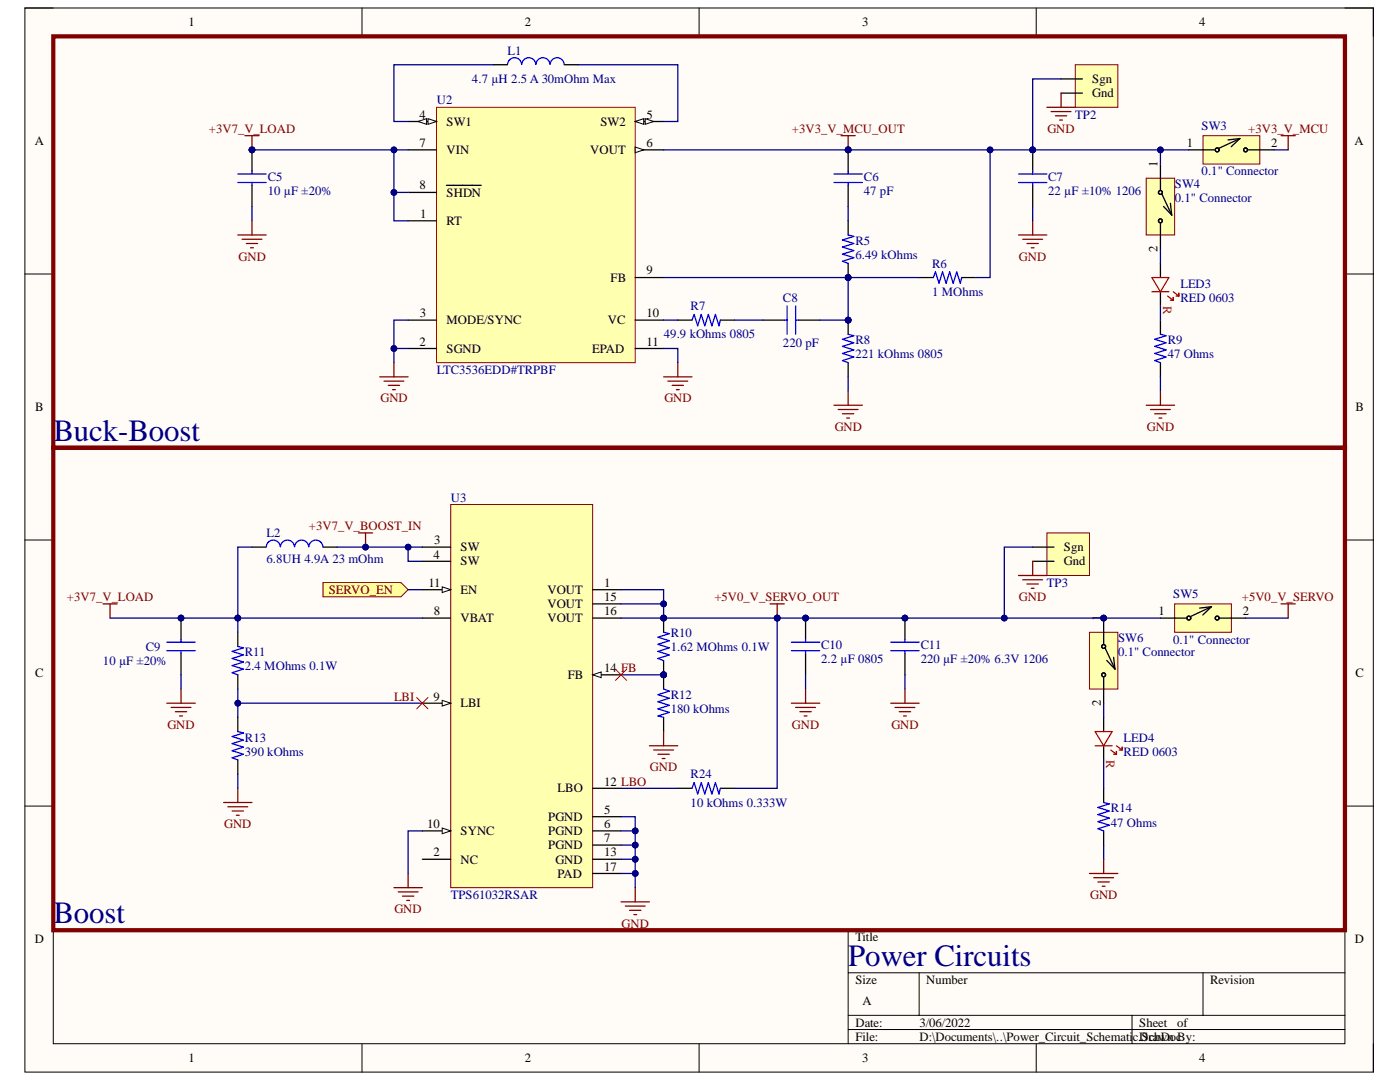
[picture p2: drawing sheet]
<svg xmlns="http://www.w3.org/2000/svg" width="279mm" height="216mm" viewBox="0 0 279 216" stroke-linecap="round" stroke-linejoin="round" font-family="sans-serif">
<defs><g id="words">
<g font-size="6.2" fill="#000080">
<text x="10.7" y="88">Buck-Boost</text>
<text x="10.7" y="184.2">Boost</text>
<text x="169.3" y="192.8">Power Circuits</text>
</g>
<g font-size="2.5">
<text x="37.6" y="5.2">1</text>
<text x="104.8" y="5.2">2</text>
<text x="172.1" y="5.2">3</text>
<text x="239.3" y="5.2">4</text>
<text x="218" y="16.6">Sgn</text>
<text x="83.7" y="23.7">4</text>
<text x="129" y="23.7">5</text>
<text x="218" y="19.4">Gnd</text>
<text x="6.9" y="29">A</text>
<text x="83.7" y="29.3">7</text>
<text x="89.1" y="25.1">SW1</text>
<text x="119.8" y="25.1">SW2</text>
<text x="129" y="29.3">6</text>
<text x="236.8" y="29.3">1</text>
<text x="253.7" y="29.3">2</text>
<text x="270.3" y="29">A</text>
<text x="89.1" y="30.8">VIN</text>
<text x="117.8" y="30.8">VOUT</text>
<text x="231" y="33.3" transform="rotate(-90 231 33.3)">1</text>
<text x="83.7" y="37.8">8</text>
<text x="89.1" y="39.2">SHDN</text>
<text x="83.9" y="43.4">1</text>
<text x="89.1" y="44.9">RT</text>
<text x="231" y="50.3" transform="rotate(-90 231 50.3)">2</text>
<text x="121.8" y="56.2">FB</text>
<text x="129" y="54.8">9</text>
<text x="83.8" y="63.3">3</text>
<text x="89.1" y="64.7">MODE/SYNC</text>
<text x="121.3" y="64.7">VC</text>
<text x="129" y="63.3">10</text>
<text x="83.7" y="69">2</text>
<text x="89.1" y="70.4">SGND</text>
<text x="118.2" y="70.4">EPAD</text>
<text x="129" y="69">11</text>
<text x="7" y="82.1">B</text>
<text x="270.5" y="82.1">B</text>
<text x="86.5" y="111.5">4</text>
<text x="86.7" y="108.6">3</text>
<text x="91.9" y="110">SW</text>
<text x="91.9" y="112.8">SW</text>
<text x="212.3" y="110">Sgn</text>
<text x="212.3" y="112.8">Gnd</text>
<text x="85.5" y="117.1">11</text>
<text x="91.9" y="118.5">EN</text>
<text x="109.2" y="118.5">VOUT</text>
<text x="120.6" y="117.1">1</text>
<text x="120.6" y="119.9">15</text>
<text x="86.6" y="122.8">8</text>
<text x="91.9" y="124.1">VBAT</text>
<text x="109.2" y="121.4">VOUT</text>
<text x="109.2" y="124.1">VOUT</text>
<text x="120.6" y="122.8">16</text>
<text x="219.7" y="123.9" transform="rotate(-90 219.7 123.9)">1</text>
<text x="231.2" y="122.8">1</text>
<text x="248" y="122.8">2</text>
<text x="7" y="135.1">C</text>
<text x="113.3" y="135.5">FB</text>
<text x="120.6" y="134.1">14 FB</text>
<text x="270.5" y="135.1">C</text>
<text x="86.5" y="139.8">9</text>
<text x="91.9" y="141.1">LBI</text>
<text x="219.7" y="140.9" transform="rotate(-90 219.7 140.9)">2</text>
<text x="111.3" y="158.1">LBO</text>
<text x="120.6" y="156.8">12 LBO</text>
<text x="85.2" y="165.2">10</text>
<text x="91.9" y="166.7">SYNC</text>
<text x="109.4" y="163.8">PGND</text>
<text x="109.4" y="166.7">PGND</text>
<text x="120.6" y="162.4">5</text>
<text x="120.6" y="165.2">6</text>
<text x="86.5" y="170.9">2</text>
<text x="91.9" y="172.3">NC</text>
<text x="109.4" y="169.4">PGND</text>
<text x="110.9" y="172.3">GND</text>
<text x="120.6" y="168.1">7</text>
<text x="120.6" y="170.9">13</text>
<text x="120.6" y="173.8">17</text>
<text x="111.3" y="175.1">PAD</text>
<text x="6.9" y="188.2">D</text>
<text x="170.7" y="187.9">Title</text>
<text x="270.4" y="188.2">D</text>
<text x="170.7" y="196.4">Size</text>
<text x="184.8" y="196.4">Number</text>
<text x="241.5" y="196.4">Revision</text>
<text x="172.2" y="200.6">A</text>
<text x="170.7" y="204.9">Date:</text>
<text x="170.7" y="207.7">File:</text>
<text x="183.5" y="204.9">3/06/2022</text>
<text x="183.5" y="207.7">D:\Documents\..\Power_Circuit_Schemati</text>
<text x="226.1" y="207.7">c.DchDoc</text>
<text x="227.4" y="204.9">Sheet</text>
<text x="227.8" y="207.7">Srawn By:</text>
<text x="235" y="204.9">of</text>
<text x="37.6" y="211.9">1</text>
<text x="104.8" y="211.9">2</text>
<text x="172.1" y="211.9">3</text>
<text x="239.3" y="211.9">4</text>
</g>
<g font-size="2.5" fill="#000080">
<text x="101.3" y="10.9">L1</text>
<text x="94.2" y="16.6">4.7 µH 2.5 A 30mOhm Max</text>
<text x="87.2" y="20.8">U2</text>
<text x="214.6" y="23.7">TP2</text>
<text x="239.8" y="26">SW3</text>
<text x="239.8" y="35">0.1&quot; Connector</text>
<text x="53.4" y="36.1">C5</text>
<text x="53.4" y="39">10 µF ±20%</text>
<text x="172.4" y="36.1">C6</text>
<text x="172.4" y="39">47 pF</text>
<text x="209.2" y="36.1">C7</text>
<text x="209.2" y="39">22 µF ±10% 1206</text>
<text x="234.5" y="37.5">SW4</text>
<text x="234.5" y="40.4">0.1&quot; Connector</text>
<text x="170.7" y="48.9">R5</text>
<text x="170.7" y="51.7">6.49 kOhms</text>
<text x="186" y="53.4">R6</text>
<text x="186" y="59.1">1 MOhms</text>
<text x="235.6" y="57.4">LED3</text>
<text x="137.8" y="61.9">R7</text>
<text x="156.3" y="60.2">C8</text>
<text x="235.6" y="60.2">RED 0603</text>
<text x="132.5" y="67.5">49.9 kOhms 0805</text>
<text x="156.3" y="69.2">220 pF</text>
<text x="170.7" y="68.7">R8</text>
<text x="170.7" y="71.5">221 kOhms 0805</text>
<text x="233" y="68.7">R9</text>
<text x="233" y="71.5">47 Ohms</text>
<text x="87.2" y="74.6">LTC3536EDD#TRPBF</text>
<text x="90" y="100.1">U3</text>
<text x="53.2" y="107.2">L2</text>
<text x="53.2" y="112.3">6.8UH 4.9A 23 mOhm</text>
<text x="208.9" y="117.1">TP3</text>
<text x="234.1" y="119.4">SW5</text>
<text x="29.1" y="129.8">C9</text>
<text x="48.9" y="131">R11</text>
<text x="133.9" y="127">R10</text>
<text x="133.9" y="129.8">1.62 MOhms 0.1W</text>
<text x="163.9" y="129.6">C10</text>
<text x="183.7" y="129.6">C11</text>
<text x="223.1" y="128.1">SW6</text>
<text x="223.1" y="131">0.1&quot; Connector</text>
<text x="234.1" y="128.5">0.1&quot; Connector</text>
<text x="20.5" y="132.7">10 µF ±20%</text>
<text x="48.9" y="133.8">2.4 MOhms 0.1W</text>
<text x="163.9" y="132.3">2.2 µF 0805</text>
<text x="183.7" y="132.3">220 µF ±20% 6.3V 1206</text>
<text x="133.9" y="139.4">R12</text>
<text x="133.9" y="142.3">180 kOhms</text>
<text x="48.9" y="148">R13</text>
<text x="224.2" y="148">LED4</text>
<text x="48.9" y="150.8">390 kOhms</text>
<text x="137.8" y="155.3">R24</text>
<text x="224.2" y="150.8">RED 0603</text>
<text x="137.8" y="161">10 kOhms 0.333W</text>
<text x="221.7" y="162.1">R14</text>
<text x="221.7" y="165">47 Ohms</text>
<text x="90" y="179.4">TPS61032RSAR</text>
</g>
<g font-size="2.5" fill="#800000">
<text x="41.7" y="26.5">+3V7_V_LOAD</text>
<text x="158" y="26.5">+3V3_V_MCU_OUT</text>
<text x="209" y="26.5">GND</text>
<text x="249.1" y="26.5">+3V3_V_MCU</text>
<text x="47.6" y="52">GND</text>
<text x="203.4" y="52">GND</text>
<text x="75.9" y="80.3">GND</text>
<text x="132.6" y="80.3">GND</text>
<text x="166.6" y="86">GND</text>
<text x="228.9" y="86">GND</text>
<text x="61.6" y="105.8">+3V7_V_BOOST_IN</text>
<text x="13.4" y="119.9">+3V7_V_LOAD</text>
<text x="65.6" y="118.5">SERVO_EN</text>
<text x="142.6" y="119.9">+5V0_V_SERVO_OUT</text>
<text x="203.4" y="119.9">GND</text>
<text x="247.8" y="119.9">+5V0_V_SERVO</text>
<text x="78.6" y="139.8">LBI</text>
<text x="33.4" y="145.4">GND</text>
<text x="158" y="145.4">GND</text>
<text x="177.9" y="145.4">GND</text>
<text x="129.7" y="153.9">GND</text>
<text x="44.7" y="165.2">GND</text>
<text x="217.6" y="179.4">GND</text>
<text x="78.7" y="182.2">GND</text>
<text x="124" y="185.1">GND</text>
</g>
<g font-size="2.5" fill="#f00">
<text x="232.1" y="61" transform="rotate(90 232.1 61)">R</text>
<text x="220.8" y="151.6" transform="rotate(90 220.8 151.6)">R</text>
</g>
</g></defs>
<path d="M5 1.6h269.1v212.3h-269.1z" fill-rule="evenodd" fill="#fffcf8"/>
<path d="M5 1.6h269.1v212.3h-269.1z" fill="none" stroke="#000" stroke-width=".2"/>
<path d="M10.6 7.3h257.8v201h-257.8z" fill-rule="evenodd" fill="#fffcf8"/>
<g fill="none" stroke="#000" stroke-width=".2">
<path d="M5 1.6h5.6M10.6 7.3h257.8v201h-257.8zM72.2 1.6v5.7M139.5 1.6v5.7M206.8 1.6v5.7M268.4 1.6h5.7v5.7M5 54.7h5.6M268.4 54.7h5.7M5 107.8h5.6M268.4 107.8h5.7M5 160.8h5.6M268.4 160.8h5.7"/>
<path d="M169.3 194.1h99.1M183.4 194.1v8.5M240.1 194.1v8.5M268.4 185.6h-99.1v22.7M72.2 208.3v5.6M139.5 208.3v5.6M169.3 202.6h99.1M169.3 205.4h99.1M206.8 208.3v5.6M225.9 202.6v5.7M274.1 208.3v5.6"/>
</g>
<path d="M87.1 21.4h39.7v51h-39.7z" fill-rule="evenodd" fill="#ffffb0"/>
<path d="M87.1 21.4h39.7v51h-39.7z" fill="none" stroke="#980000" stroke-width=".2"/>
<path d="M126.8 24.2h5.6" fill="none" stroke="#000" stroke-width=".25"/>
<path d="M126.8 24.2l1.7-.5v1.1z" fill="#f8fcff"/>
<path d="M126.8 24.2l1.7-.5v1.1z" fill="none" stroke="#000" stroke-width=".2"/>
<path d="M128.8 23.7l1.7 .5-1.7 .6z" fill="#f8fcff"/>
<path d="M128.8 23.7l1.7 .5-1.7 .6z" fill="none" stroke="#000" stroke-width=".2"/>
<path d="M126.8 29.9h5.6" fill="none" stroke="#000" stroke-width=".25"/>
<path d="M126.8 29.3l1.7 .6-1.7 .6z" fill="#f8fcff"/>
<path d="M126.8 29.3l1.7 .6-1.7 .6z" fill="none" stroke="#000" stroke-width=".2"/>
<path d="M81.4 38.4h5.7M81.4 29.9h5.7M81.4 24.2h5.7M89.1 37h6.9M81.4 44.1h5.7M126.8 55.4h5.6M81.4 63.9h5.7M81.4 69.5h5.7M126.8 63.9h5.6M126.8 69.5h5.6" fill="none" stroke="#000" stroke-width=".25"/>
<path d="M85.4 23.7l1.7 .5-1.7 .6z" fill="#f8fcff"/>
<path d="M85.4 23.7l1.7 .5-1.7 .6z" fill="none" stroke="#000" stroke-width=".2"/>
<path d="M83.4 24.2l1.7-.5v1.1z" fill="#f8fcff"/>
<path d="M83.4 24.2l1.7-.5v1.1z" fill="none" stroke="#000" stroke-width=".2"/>
<path d="M101.3 12.8a1.4 1.4 0 0 1 1.4-1.3 1.4 1.4 0 0 1 1.4 1.3M104.1 12.8a1.4 1.4 0 0 1 1.4-1.3 1.4 1.4 0 0 1 1.4 1.3M107 12.8a1.4 1.4 0 0 1 1.4-1.3 1.4 1.4 0 0 1 1.4 1.3M109.8 12.8a1.4 1.4 0 0 1 1.4-1.3 1.4 1.4 0 0 1 1.4 1.3" fill="none" stroke="#00f" stroke-width=".25"/>
<path d="M98.4 12.9h2.9M112.6 12.9h2.8" fill="none" stroke="#000" stroke-width=".25"/>
<circle cx="50.3" cy="29.9" r=".57" fill="#000080"/>
<circle cx="50.3" cy="29.9" r=".57" fill="none" stroke="#000080" stroke-width=".2"/>
<path d="M50.3 29.9v4.3" fill="none" stroke="#000" stroke-width=".25"/>
<circle cx="50.3" cy="29.9" r=".57" fill="#000080"/>
<circle cx="50.3" cy="29.9" r=".57" fill="none" stroke="#000080" stroke-width=".2"/>
<path d="M50.3 37v4.2" fill="none" stroke="#000" stroke-width=".25"/>
<path d="M47.5 36.4h5.6M47.5 34.7h5.6M50.3 34.2v.5M50.3 36.4v.6" fill="none" stroke="#00f" stroke-width=".25"/>
<circle cx="169.3" cy="29.9" r=".57" fill="#000080"/>
<circle cx="169.3" cy="29.9" r=".57" fill="none" stroke="#000080" stroke-width=".2"/>
<path d="M169.3 29.9v4.3" fill="none" stroke="#000" stroke-width=".25"/>
<circle cx="169.3" cy="29.9" r=".57" fill="#000080"/>
<circle cx="169.3" cy="29.9" r=".57" fill="none" stroke="#000080" stroke-width=".2"/>
<path d="M169.3 37v4.2" fill="none" stroke="#000" stroke-width=".25"/>
<path d="M166.4 36.4h5.7M166.4 34.7h5.7M169.3 34.2v.5M169.3 36.4v.6" fill="none" stroke="#00f" stroke-width=".25"/>
<circle cx="169.3" cy="55.4" r=".57" fill="#000080"/>
<circle cx="169.3" cy="55.4" r=".57" fill="none" stroke="#000080" stroke-width=".2"/>
<path d="M169.3 44.1v2.8M169.3 52.6v2.8" fill="none" stroke="#000" stroke-width=".25"/>
<circle cx="169.3" cy="55.4" r=".57" fill="#000080"/>
<circle cx="169.3" cy="55.4" r=".57" fill="none" stroke="#000080" stroke-width=".2"/>
<path d="M169.3 46.9l1.1 .3-2.3 .7 2.3 .7-2.3 .7 2.3 .7-2.3 .7 2.3 .7-2.3 .7 1.2 .5" fill="none" stroke="#00f" stroke-width=".25"/>
<circle cx="169.3" cy="63.9" r=".57" fill="#000080"/>
<circle cx="169.3" cy="63.9" r=".57" fill="none" stroke="#000080" stroke-width=".2"/>
<path d="M169.3 63.9v2.8" fill="none" stroke="#000" stroke-width=".25"/>
<circle cx="169.3" cy="63.9" r=".57" fill="#000080"/>
<circle cx="169.3" cy="63.9" r=".57" fill="none" stroke="#000080" stroke-width=".2"/>
<path d="M135.3 63.9h2.8M143.8 63.9h2.8M152.3 63.9h4.2M159.4 63.9h4.2M169.3 72.4v2.8" fill="none" stroke="#000" stroke-width=".25"/>
<path d="M138.1 63.9l.4-1.2 .7 2.3 .7-2.3 .8 2.3 .7-2.3 .7 2.3 .7-2.3 .7 2.3 .3-1.1M156.5 63.9h.6M157.1 61v5.7M158.8 63.9h.6M158.8 61v5.7M169.3 66.7l1.1 .3-2.3 .7 2.3 .7-2.3 .7 2.3 .7-2.3 .7 2.3 .7-2.3 .7 1.2 .5" fill="none" stroke="#00f" stroke-width=".25"/>
<circle cx="206.1" cy="29.9" r=".57" fill="#000080"/>
<circle cx="206.1" cy="29.9" r=".57" fill="none" stroke="#000080" stroke-width=".2"/>
<path d="M206.1 29.9v4.3" fill="none" stroke="#000" stroke-width=".25"/>
<circle cx="206.1" cy="29.9" r=".57" fill="#000080"/>
<circle cx="206.1" cy="29.9" r=".57" fill="none" stroke="#000080" stroke-width=".2"/>
<path d="M206.1 37v4.2M183.4 55.4h2.9M191.9 55.4h2.9" fill="none" stroke="#000" stroke-width=".25"/>
<path d="M203.3 36.4h5.6M203.3 34.7h5.6M206.1 34.2v.5M206.1 36.4v.6M186.3 55.4l.4-1.1 .7 2.2 .7-2.2 .7 2.2 .7-2.2 .7 2.2 .7-2.2 .7 2.2 .3-1.1" fill="none" stroke="#00f" stroke-width=".25"/>
<path d="M169.3 78v2.9M166.4 80.9h5.7M167.3 81.7h3.9M168.1 82.6h2.3M169 83.4h.5" fill="none" stroke="#800000" stroke-width=".25"/>
<path d="M10.6 7.3h257.8v82.1h-257.8zM10.6 89.4h257.8v96.2h-257.8z" fill="none" stroke="#800000" stroke-width=".85"/>
<path d="M64.5 116.3h15.5l1.4 1.4-1.4 1.4h-15.5z" fill-rule="evenodd" fill="#ffff80"/>
<path d="M64.5 116.3h15.5l1.4 1.4-1.4 1.4h-15.5z" fill="none" stroke="#800000" stroke-width=".2"/>
<g fill="none" stroke="#800000" stroke-width=".25">
<path d="M167.8 27.1h2.9M169.3 27.1v2.8M47.5 46.9h5.6M48.3 47.7h4M49.2 48.6h2.2M50 49.4h.6M50.3 44.1v2.8M203.3 46.9h5.6M204.1 47.7h4M205 48.6h2.2M205.8 49.4h.6M206.1 44.1v2.8"/>
<path d="M75.8 75.2h5.6M76.6 76h4M77.5 76.9h2.3M78.3 77.7h.6M78.6 72.4v2.8M132.4 75.2h5.7M133.3 76h4M134.1 76.9h2.3M135 77.7h.6M135.3 72.4v2.8"/>
</g>
<circle cx="169.3" cy="29.9" r=".57" fill="#000080"/>
<circle cx="169.3" cy="29.9" r=".57" fill="none" stroke="#000080" stroke-width=".2"/>
<path d="M48.9 27.1h2.8M50.3 27.1v2.8" fill="none" stroke="#800000" stroke-width=".25"/>
<circle cx="50.3" cy="29.9" r=".57" fill="#000080"/>
<circle cx="50.3" cy="29.9" r=".57" fill="none" stroke="#000080" stroke-width=".2"/>
<path d="M20.5 120.5h2.9M22 120.5v2.8M153.7 120.5h2.8M155.1 120.5v2.8" fill="none" stroke="#800000" stroke-width=".25"/>
<circle cx="155.1" cy="123.3" r=".57" fill="#000080"/>
<circle cx="155.1" cy="123.3" r=".57" fill="none" stroke="#000080" stroke-width=".2"/>
<path d="M71.5 106.3h2.9M73 106.3v2.9" fill="none" stroke="#800000" stroke-width=".25"/>
<circle cx="73" cy="109.2" r=".57" fill="#000080"/>
<circle cx="73" cy="109.2" r=".57" fill="none" stroke="#000080" stroke-width=".2"/>
<path d="M255.7 120.5h2.8M257.1 120.5v2.8" fill="none" stroke="#800000" stroke-width=".25"/>
<path d="M234.4 120.5h11.4v5.7h-11.4z" fill-rule="evenodd" fill="#ffffb0"/>
<path d="M234.4 120.5h11.4v5.7h-11.4z" fill="none" stroke="#800000" stroke-width=".2"/>
<g fill="none" stroke="#000" stroke-width=".25">
<path d="M231.6 123.3h5.1M241.8 121.1l-4.3 1.9M241.8 121.1l-2.4 .2M241.8 121.1l-1.8 1.6M243.5 123.3h5.1"/>
<circle cx="237.3" cy="123.3" r=".39"/>
<circle cx="242.9" cy="123.3" r=".39"/>
</g>
<path d="M240.1 27.1h11.3v5.6h-11.3z" fill-rule="evenodd" fill="#ffffb0"/>
<path d="M240.1 27.1h11.3v5.6h-11.3z" fill="none" stroke="#800000" stroke-width=".2"/>
<g fill="none" stroke="#000" stroke-width=".25">
<path d="M237.3 29.9h5M247.5 27.6l-4.3 2M247.5 27.6l-2.4 .3M247.5 27.6l-1.8 1.7M249.1 29.9h5.1"/>
<circle cx="242.9" cy="29.9" r=".39"/>
<circle cx="248.6" cy="29.9" r=".39"/>
</g>
<path d="M255.7 27.1h2.8M257.1 27.1v2.8M231.6 78v2.9M228.8 80.9h5.6M229.6 81.7h4M230.4 82.6h2.3M231.3 83.4h.6M217.4 174.3h5.7M218.3 175.1h3.9M219.1 176h2.3M220 176.8h.5M220.3 171.5v2.8" fill="none" stroke="#800000" stroke-width=".25"/>
<path d="M228.8 35.6h5.6v11.3h-5.6z" fill-rule="evenodd" fill="#ffffb0"/>
<path d="M228.8 35.6h5.6v11.3h-5.6z" fill="none" stroke="#800000" stroke-width=".2"/>
<g fill="none" stroke="#000" stroke-width=".25">
<path d="M231.6 32.7v5.1M231.9 38.7l2 4.2M231.6 44.6v5.1M232.2 41.2l1.7 1.7M233.6 40.6l.3 2.3"/>
<circle cx="231.6" cy="38.4" r=".39"/>
<circle cx="231.6" cy="44.1" r=".39"/>
</g>
<circle cx="220.3" cy="123.3" r=".57" fill="#000080"/>
<circle cx="220.3" cy="123.3" r=".57" fill="none" stroke="#000080" stroke-width=".2"/>
<path d="M217.4 126.2h5.7v11.3h-5.7z" fill-rule="evenodd" fill="#ffffb0"/>
<path d="M217.4 126.2h5.7v11.3h-5.7z" fill="none" stroke="#800000" stroke-width=".2"/>
<path d="M220.3 123.3v2.9" fill="none" stroke="#000" stroke-width=".25"/>
<circle cx="220.3" cy="123.3" r=".57" fill="#000080"/>
<circle cx="220.3" cy="123.3" r=".57" fill="none" stroke="#000080" stroke-width=".2"/>
<g fill="none" stroke="#000" stroke-width=".25">
<path d="M220.3 126.2v2.2M220.3 135.2v5.1M220.5 129.3l2 4.2M220.9 131.8l1.6 1.7M222.2 131.2l.3 2.3"/>
<circle cx="220.3" cy="134.7" r=".39"/>
<circle cx="220.3" cy="129" r=".39"/>
</g>
<path d="M214.6 12.9h8.5v8.5h-8.5z" fill-rule="evenodd" fill="#ffffb0"/>
<path d="M214.6 12.9h8.5v8.5h-8.5z" fill="none" stroke="#800000" stroke-width=".2"/>
<path d="M211.8 15.7h4.2M211.8 18.6h4.2" fill="none" stroke="#000" stroke-width=".25"/>
<path d="M208.9 106.3h8.5v8.5h-8.5z" fill-rule="evenodd" fill="#ffffb0"/>
<path d="M208.9 106.3h8.5v8.5h-8.5z" fill="none" stroke="#800000" stroke-width=".2"/>
<path d="M231.6 52.6v2.8M231.6 58.2v2.8M231.6 63.9v2.8M231.6 72.4v2.8M206.1 109.2h4.2M206.1 112h4.2M220.3 143.2v2.8M220.3 148.8v2.8M220.3 157.3v2.8M220.3 165.8v2.8" fill="none" stroke="#000" stroke-width=".25"/>
<path d="M211.8 18.6v2.8M208.9 21.4h5.7M209.8 22.3h3.9M210.6 23.1h2.3M211.5 24h.5M203.3 114.8h5.6M204.1 115.7h4M205 116.5h2.2M205.8 117.4h.6M206.1 112v2.8" fill="none" stroke="#800000" stroke-width=".25"/>
<path d="M231.6 66.7l1.1 .3-2.3 .7 2.3 .7-2.3 .7 2.3 .7-2.3 .7 2.3 .7-2.3 .7 1.2 .5M220.3 160.1l1.1 .3-2.3 .7 2.3 .7-2.3 .7 2.3 .7-2.3 .7 2.3 .8-2.3 .7 1.2 .4" fill="none" stroke="#00f" stroke-width=".25"/>
<g fill="none" stroke="#f00" stroke-width=".25">
<path d="M229.9 55.4h3.4l-1.7 2.8zM229.9 58.2h3.4M233 59.1l1.1 .8M233.6 59.9h.5M234.1 58.2l1.2 .9M234.1 59.4v.5M234.7 59.1h.6M235.3 58.5v.6M218.6 146h3.3l-1.6 2.8zM218.6 148.8h3.3M221.7 149.7l1.1 .8M222.2 150.5h.6"/>
<path d="M222.8 148.8l1.1 .9M222.8 149.9v.6M223.4 149.7h.5M223.9 149.1v.6"/>
</g>
<path d="M89.9 100.7h28.4v76.4h-28.4z" fill-rule="evenodd" fill="#ffffb0"/>
<path d="M89.9 100.7h28.4v76.4h-28.4z" fill="none" stroke="#800000" stroke-width=".2"/>
<path d="M84.3 109.2h5.6M84.3 112h5.6M118.3 117.7h5.6M84.3 123.3h5.6M84.3 140.3h5.6M84.3 171.5h5.6M118.3 163h5.6M118.3 165.8h5.6M118.3 168.6h5.6" fill="none" stroke="#000" stroke-width=".25"/>
<path d="M88.3 139.7l1.6 .6-1.6 .6z" fill="#f8fcff"/>
<path d="M88.3 139.7l1.6 .6-1.6 .6z" fill="none" stroke="#000" stroke-width=".2"/>
<path d="M84.3 165.8h5.6" fill="none" stroke="#000" stroke-width=".25"/>
<path d="M88.3 165.2l1.6 .6-1.6 .6z" fill="#f8fcff"/>
<path d="M88.3 165.2l1.6 .6-1.6 .6z" fill="none" stroke="#000" stroke-width=".2"/>
<path d="M84.3 117.7h5.6" fill="none" stroke="#000" stroke-width=".25"/>
<path d="M88.3 117.1l1.6 .6-1.6 .5z" fill="#f8fcff"/>
<path d="M88.3 117.1l1.6 .6-1.6 .5z" fill="none" stroke="#000" stroke-width=".2"/>
<path d="M118.3 134.7h5.6M118.3 157.3h5.6M118.3 171.5h5.6" fill="none" stroke="#000" stroke-width=".25"/>
<path d="M118.3 134.7l1.7-.6v1.1z" fill="#f8fcff"/>
<path d="M118.3 134.7l1.7-.6v1.1z" fill="none" stroke="#000" stroke-width=".2"/>
<path d="M50.3 109.2h2.8M64.5 109.2h2.8M47.5 126.2v2.8M47.5 134.7v2.8M118.3 120.5h5.6M118.3 123.3h5.6M47.5 143.1v2.9M47.5 151.6v2.9M118.3 174.3h5.6" fill="none" stroke="#000" stroke-width=".25"/>
<path d="M53.1 109.1a1.4 1.4 0 0 1 1.4-1.3 1.4 1.4 0 0 1 1.4 1.3M56 109.1a1.4 1.4 0 0 1 1.4-1.3 1.4 1.4 0 0 1 1.4 1.3M58.8 109.1a1.4 1.4 0 0 1 1.4-1.3 1.4 1.4 0 0 1 1.4 1.3 1.42 1.42 0 0 1 1.4-1.3 1.42 1.42 0 0 1 1.4 1.3M47.5 129l1.1 .3-2.3 .7 2.3 .7-2.3 .7 2.3 .7-2.3 .7 2.3 .7-2.3 .7 1.2 .5M47.5 146l1.1 .3-2.3 .7 2.3 .7-2.3 .7 2.3 .7-2.3 .7 2.3 .7-2.3 .7 1.2 .4" fill="none" stroke="#00f" stroke-width=".25"/>
<circle cx="132.4" cy="123.3" r=".57" fill="#000080"/>
<circle cx="132.4" cy="123.3" r=".57" fill="none" stroke="#000080" stroke-width=".2"/>
<circle cx="132.4" cy="134.7" r=".57" fill="#000080"/>
<circle cx="132.4" cy="134.7" r=".57" fill="none" stroke="#000080" stroke-width=".2"/>
<path d="M132.4 123.3v2.9" fill="none" stroke="#000" stroke-width=".25"/>
<circle cx="132.4" cy="123.3" r=".57" fill="#000080"/>
<circle cx="132.4" cy="123.3" r=".57" fill="none" stroke="#000080" stroke-width=".2"/>
<path d="M132.4 131.8v2.9" fill="none" stroke="#000" stroke-width=".25"/>
<circle cx="132.4" cy="134.7" r=".57" fill="#000080"/>
<circle cx="132.4" cy="134.7" r=".57" fill="none" stroke="#000080" stroke-width=".2"/>
<path d="M132.4 126.2l1.2 .2-2.3 .7 2.3 .8-2.3 .7 2.3 .7-2.3 .7 2.3 .7-2.3 .7 1.1 .4" fill="none" stroke="#00f" stroke-width=".25"/>
<circle cx="132.4" cy="134.7" r=".57" fill="#000080"/>
<circle cx="132.4" cy="134.7" r=".57" fill="none" stroke="#000080" stroke-width=".2"/>
<path d="M132.4 134.7v2.8M132.4 143.1v2.9" fill="none" stroke="#000" stroke-width=".25"/>
<circle cx="132.4" cy="134.7" r=".57" fill="#000080"/>
<circle cx="132.4" cy="134.7" r=".57" fill="none" stroke="#000080" stroke-width=".2"/>
<path d="M132.4 137.5l1.2 .4-2.3 .7 2.3 .7-2.3 .7 2.3 .7-2.3 .7 2.3 .8-2.3 .7 1.1 .2" fill="none" stroke="#00f" stroke-width=".25"/>
<circle cx="36.1" cy="123.3" r=".57" fill="#000080"/>
<circle cx="36.1" cy="123.3" r=".57" fill="none" stroke="#000080" stroke-width=".2"/>
<path d="M36.1 123.3v4.3" fill="none" stroke="#000" stroke-width=".25"/>
<circle cx="36.1" cy="123.3" r=".57" fill="#000080"/>
<circle cx="36.1" cy="123.3" r=".57" fill="none" stroke="#000080" stroke-width=".2"/>
<path d="M36.1 130.4v4.3" fill="none" stroke="#000" stroke-width=".25"/>
<path d="M33.3 129.8h5.7M33.3 128.1h5.7M36.1 127.6v.5M36.1 129.8v.6" fill="none" stroke="#00f" stroke-width=".25"/>
<g fill="none" stroke="#800000" stroke-width=".25">
<path d="M47.5 157.3v2.8M129.6 148.8h5.7M130.5 149.7h3.9M131.3 150.5h2.3M132.2 151.4h.5M132.4 146v2.8M44.6 160.1h5.7M45.5 161h3.9M46.3 161.8h2.3M47.2 162.7h.5M78.6 177.1h5.7M79.5 178h3.9"/>
<path d="M80.3 178.8h2.3M81.2 179.7h.5M81.4 174.3v2.8M123.9 180h5.7M126.8 177.1v2.9M124.8 180.8h4M125.6 181.6h2.3M126.5 182.5h.6"/>
</g>
<circle cx="160.8" cy="123.3" r=".57" fill="#000080"/>
<circle cx="160.8" cy="123.3" r=".57" fill="none" stroke="#000080" stroke-width=".2"/>
<path d="M160.8 123.3v4.3" fill="none" stroke="#000" stroke-width=".25"/>
<circle cx="160.8" cy="123.3" r=".57" fill="#000080"/>
<circle cx="160.8" cy="123.3" r=".57" fill="none" stroke="#000080" stroke-width=".2"/>
<path d="M160.8 130.4v4.3" fill="none" stroke="#000" stroke-width=".25"/>
<path d="M157.9 129.8h5.7M157.9 128.1h5.7M160.8 127.6v.5M160.8 129.8v.6" fill="none" stroke="#00f" stroke-width=".25"/>
<path d="M160.8 137.5v2.8M157.9 140.3h5.7M158.8 141.2h3.9M159.6 142h2.3M160.5 142.9h.5" fill="none" stroke="#800000" stroke-width=".25"/>
<circle cx="180.6" cy="123.3" r=".57" fill="#000080"/>
<circle cx="180.6" cy="123.3" r=".57" fill="none" stroke="#000080" stroke-width=".2"/>
<path d="M180.6 123.3v4.3" fill="none" stroke="#000" stroke-width=".25"/>
<circle cx="180.6" cy="123.3" r=".57" fill="#000080"/>
<circle cx="180.6" cy="123.3" r=".57" fill="none" stroke="#000080" stroke-width=".2"/>
<path d="M180.6 130.4v4.3M135.3 157.3h2.8M143.8 157.3h2.8" fill="none" stroke="#000" stroke-width=".25"/>
<path d="M177.8 129.8h5.6M177.8 128.1h5.6M180.6 127.6v.5M180.6 129.8v.6M138.1 157.3l.4-1.1 .7 2.2 .7-2.2 .8 2.2 .7-2.2 .7 2.2 .7-2.2 .7 2.2 .3-1.1" fill="none" stroke="#00f" stroke-width=".25"/>
<path d="M36.1 137.5v2.8M180.6 137.5v2.8M33.3 140.3h5.7M34.1 141.2h4M35 142h2.3M35.8 142.9h.6M177.8 140.3h5.6M178.6 141.2h4M179.5 142h2.2M180.3 142.9h.6" fill="none" stroke="#800000" stroke-width=".25"/>
<path d="M169.3 75.2v2.8M123.9 123.3h31.2" fill="none" stroke="#000080" stroke-width=".25"/>
<circle cx="132.4" cy="123.3" r=".57" fill="#000080"/>
<circle cx="132.4" cy="123.3" r=".57" fill="none" stroke="#000080" stroke-width=".2"/>
<circle cx="155.1" cy="123.3" r=".57" fill="#000080"/>
<circle cx="155.1" cy="123.3" r=".57" fill="none" stroke="#000080" stroke-width=".2"/>
<path d="M50.3 29.9h31.1" fill="none" stroke="#000080" stroke-width=".25"/>
<circle cx="50.3" cy="29.9" r=".57" fill="#000080"/>
<circle cx="50.3" cy="29.9" r=".57" fill="none" stroke="#000080" stroke-width=".2"/>
<circle cx="78.6" cy="29.9" r=".57" fill="#000080"/>
<circle cx="78.6" cy="29.9" r=".57" fill="none" stroke="#000080" stroke-width=".2"/>
<path d="M98.4 12.9h-19.8v11.3h2.8M115.4 12.9h19.9v11.3h-2.9M78.6 29.9v8.5h2.8M169.3 41.2v2.9M146.6 63.9h5.7" fill="none" stroke="#000080" stroke-width=".25"/>
<circle cx="78.6" cy="29.9" r=".57" fill="#000080"/>
<circle cx="78.6" cy="29.9" r=".57" fill="none" stroke="#000080" stroke-width=".2"/>
<circle cx="78.6" cy="38.4" r=".57" fill="#000080"/>
<circle cx="78.6" cy="38.4" r=".57" fill="none" stroke="#000080" stroke-width=".2"/>
<path d="M78.6 38.4v5.7h2.8" fill="none" stroke="#000080" stroke-width=".25"/>
<circle cx="78.6" cy="38.4" r=".57" fill="#000080"/>
<circle cx="78.6" cy="38.4" r=".57" fill="none" stroke="#000080" stroke-width=".2"/>
<path d="M206.1 41.2v2.9M81.4 69.5h-2.8v2.9" fill="none" stroke="#000080" stroke-width=".25"/>
<circle cx="78.6" cy="69.5" r=".57" fill="#000080"/>
<circle cx="78.6" cy="69.5" r=".57" fill="none" stroke="#000080" stroke-width=".2"/>
<path d="M81.4 63.9h-2.8v5.6" fill="none" stroke="#000080" stroke-width=".25"/>
<circle cx="78.6" cy="69.5" r=".57" fill="#000080"/>
<circle cx="78.6" cy="69.5" r=".57" fill="none" stroke="#000080" stroke-width=".2"/>
<path d="M169.3 55.4h14.1M132.4 69.5h2.9v2.9" fill="none" stroke="#000080" stroke-width=".25"/>
<circle cx="169.3" cy="55.4" r=".57" fill="#000080"/>
<circle cx="169.3" cy="55.4" r=".57" fill="none" stroke="#000080" stroke-width=".2"/>
<path d="M163.6 63.9h5.7" fill="none" stroke="#000080" stroke-width=".25"/>
<circle cx="169.3" cy="63.9" r=".57" fill="#000080"/>
<circle cx="169.3" cy="63.9" r=".57" fill="none" stroke="#000080" stroke-width=".2"/>
<path d="M50.3 41.2v2.9M132.4 55.4h36.9v8.5M132.4 63.9h2.9" fill="none" stroke="#000080" stroke-width=".25"/>
<circle cx="169.3" cy="63.9" r=".57" fill="#000080"/>
<circle cx="169.3" cy="63.9" r=".57" fill="none" stroke="#000080" stroke-width=".2"/>
<circle cx="169.3" cy="55.4" r=".57" fill="#000080"/>
<circle cx="169.3" cy="55.4" r=".57" fill="none" stroke="#000080" stroke-width=".2"/>
<path d="M197.6 29.9v25.5h-2.8" fill="none" stroke="#000080" stroke-width=".25"/>
<circle cx="197.6" cy="29.9" r=".57" fill="#000080"/>
<circle cx="197.6" cy="29.9" r=".57" fill="none" stroke="#000080" stroke-width=".2"/>
<path d="M132.4 29.9h36.9" fill="none" stroke="#000080" stroke-width=".25"/>
<circle cx="169.3" cy="29.9" r=".57" fill="#000080"/>
<circle cx="169.3" cy="29.9" r=".57" fill="none" stroke="#000080" stroke-width=".2"/>
<path d="M231.6 29.9v2.8M254.2 29.9h2.9M231.6 61v2.9M231.6 75.2v2.8M220.3 151.6v5.7M220.3 168.6v2.9" fill="none" stroke="#000080" stroke-width=".25"/>
<circle cx="231.6" cy="29.9" r=".57" fill="#000080"/>
<circle cx="231.6" cy="29.9" r=".57" fill="none" stroke="#000080" stroke-width=".2"/>
<path d="M169.3 29.9h68M231.6 49.7v2.9" fill="none" stroke="#000080" stroke-width=".25"/>
<circle cx="169.3" cy="29.9" r=".57" fill="#000080"/>
<circle cx="169.3" cy="29.9" r=".57" fill="none" stroke="#000080" stroke-width=".2"/>
<circle cx="197.6" cy="29.9" r=".57" fill="#000080"/>
<circle cx="197.6" cy="29.9" r=".57" fill="none" stroke="#000080" stroke-width=".2"/>
<circle cx="206.1" cy="29.9" r=".57" fill="#000080"/>
<circle cx="206.1" cy="29.9" r=".57" fill="none" stroke="#000080" stroke-width=".2"/>
<circle cx="231.6" cy="29.9" r=".57" fill="#000080"/>
<circle cx="231.6" cy="29.9" r=".57" fill="none" stroke="#000080" stroke-width=".2"/>
<path d="M211.8 15.7h-5.7v14.2M248.6 123.3h8.5M220.3 140.3v2.9" fill="none" stroke="#000080" stroke-width=".25"/>
<circle cx="206.1" cy="29.9" r=".57" fill="#000080"/>
<circle cx="206.1" cy="29.9" r=".57" fill="none" stroke="#000080" stroke-width=".2"/>
<path d="M206.1 109.2h-5.7v14.1" fill="none" stroke="#000080" stroke-width=".25"/>
<circle cx="200.4" cy="123.3" r=".57" fill="#000080"/>
<circle cx="200.4" cy="123.3" r=".57" fill="none" stroke="#000080" stroke-width=".2"/>
<path d="M81.4 117.7h2.9M47.5 123.3v2.9" fill="none" stroke="#000080" stroke-width=".25"/>
<circle cx="47.5" cy="123.3" r=".57" fill="#000080"/>
<circle cx="47.5" cy="123.3" r=".57" fill="none" stroke="#000080" stroke-width=".2"/>
<path d="M47.5 137.5v5.6" fill="none" stroke="#000080" stroke-width=".25"/>
<circle cx="47.5" cy="140.3" r=".57" fill="#000080"/>
<circle cx="47.5" cy="140.3" r=".57" fill="none" stroke="#000080" stroke-width=".2"/>
<path d="M47.5 140.3h36.8" fill="none" stroke="#000080" stroke-width=".25"/>
<circle cx="47.5" cy="140.3" r=".57" fill="#000080"/>
<circle cx="47.5" cy="140.3" r=".57" fill="none" stroke="#000080" stroke-width=".2"/>
<path d="M123.9 134.7h8.5" fill="none" stroke="#000080" stroke-width=".25"/>
<circle cx="132.4" cy="134.7" r=".57" fill="#000080"/>
<circle cx="132.4" cy="134.7" r=".57" fill="none" stroke="#000080" stroke-width=".2"/>
<path d="M50.3 109.2h-2.8v14.1" fill="none" stroke="#000080" stroke-width=".25"/>
<circle cx="47.5" cy="123.3" r=".57" fill="#000080"/>
<circle cx="47.5" cy="123.3" r=".57" fill="none" stroke="#000080" stroke-width=".2"/>
<path d="M67.3 109.2h17" fill="none" stroke="#000080" stroke-width=".25"/>
<circle cx="73" cy="109.2" r=".57" fill="#000080"/>
<circle cx="73" cy="109.2" r=".57" fill="none" stroke="#000080" stroke-width=".2"/>
<circle cx="81.4" cy="109.2" r=".57" fill="#000080"/>
<circle cx="81.4" cy="109.2" r=".57" fill="none" stroke="#000080" stroke-width=".2"/>
<path d="M81.4 109.2v2.8h2.9" fill="none" stroke="#000080" stroke-width=".25"/>
<circle cx="81.4" cy="109.2" r=".57" fill="#000080"/>
<circle cx="81.4" cy="109.2" r=".57" fill="none" stroke="#000080" stroke-width=".2"/>
<path d="M160.8 134.7v2.8M180.6 134.7v2.8M47.5 154.5v2.8M123.9 165.8h2.9" fill="none" stroke="#000080" stroke-width=".25"/>
<circle cx="126.8" cy="165.8" r=".57" fill="#000080"/>
<circle cx="126.8" cy="165.8" r=".57" fill="none" stroke="#000080" stroke-width=".2"/>
<path d="M123.9 168.6h2.9" fill="none" stroke="#000080" stroke-width=".25"/>
<circle cx="126.8" cy="168.6" r=".57" fill="#000080"/>
<circle cx="126.8" cy="168.6" r=".57" fill="none" stroke="#000080" stroke-width=".2"/>
<path d="M123.9 171.5h2.9" fill="none" stroke="#000080" stroke-width=".25"/>
<circle cx="126.8" cy="171.5" r=".57" fill="#000080"/>
<circle cx="126.8" cy="171.5" r=".57" fill="none" stroke="#000080" stroke-width=".2"/>
<path d="M22 123.3h62.3M36.1 134.7v2.8" fill="none" stroke="#000080" stroke-width=".25"/>
<circle cx="47.5" cy="123.3" r=".57" fill="#000080"/>
<circle cx="47.5" cy="123.3" r=".57" fill="none" stroke="#000080" stroke-width=".2"/>
<circle cx="36.1" cy="123.3" r=".57" fill="#000080"/>
<circle cx="36.1" cy="123.3" r=".57" fill="none" stroke="#000080" stroke-width=".2"/>
<path d="M155.1 123.3h76.5" fill="none" stroke="#000080" stroke-width=".25"/>
<circle cx="155.1" cy="123.3" r=".57" fill="#000080"/>
<circle cx="155.1" cy="123.3" r=".57" fill="none" stroke="#000080" stroke-width=".2"/>
<circle cx="160.8" cy="123.3" r=".57" fill="#000080"/>
<circle cx="160.8" cy="123.3" r=".57" fill="none" stroke="#000080" stroke-width=".2"/>
<circle cx="180.6" cy="123.3" r=".57" fill="#000080"/>
<circle cx="180.6" cy="123.3" r=".57" fill="none" stroke="#000080" stroke-width=".2"/>
<circle cx="200.4" cy="123.3" r=".57" fill="#000080"/>
<circle cx="200.4" cy="123.3" r=".57" fill="none" stroke="#000080" stroke-width=".2"/>
<circle cx="220.3" cy="123.3" r=".57" fill="#000080"/>
<circle cx="220.3" cy="123.3" r=".57" fill="none" stroke="#000080" stroke-width=".2"/>
<path d="M123.9 174.3h2.9" fill="none" stroke="#000080" stroke-width=".25"/>
<circle cx="126.8" cy="174.3" r=".56" fill="#000080"/>
<circle cx="126.8" cy="174.3" r=".56" fill="none" stroke="#000080" stroke-width=".2"/>
<path d="M123.9 163h2.9v14.1" fill="none" stroke="#000080" stroke-width=".25"/>
<circle cx="126.8" cy="165.8" r=".57" fill="#000080"/>
<circle cx="126.8" cy="165.8" r=".57" fill="none" stroke="#000080" stroke-width=".2"/>
<circle cx="126.8" cy="168.6" r=".57" fill="#000080"/>
<circle cx="126.8" cy="168.6" r=".57" fill="none" stroke="#000080" stroke-width=".2"/>
<circle cx="126.8" cy="171.5" r=".57" fill="#000080"/>
<circle cx="126.8" cy="171.5" r=".57" fill="none" stroke="#000080" stroke-width=".2"/>
<circle cx="126.8" cy="174.3" r=".56" fill="#000080"/>
<circle cx="126.8" cy="174.3" r=".56" fill="none" stroke="#000080" stroke-width=".2"/>
<path d="M155.1 123.3v34h-8.5" fill="none" stroke="#000080" stroke-width=".25"/>
<circle cx="155.1" cy="123.3" r=".57" fill="#000080"/>
<circle cx="155.1" cy="123.3" r=".57" fill="none" stroke="#000080" stroke-width=".2"/>
<path d="M123.9 117.7h8.5v5.6M123.9 157.3h11.4" fill="none" stroke="#000080" stroke-width=".25"/>
<circle cx="132.4" cy="120.5" r=".57" fill="#000080"/>
<circle cx="132.4" cy="120.5" r=".57" fill="none" stroke="#000080" stroke-width=".2"/>
<circle cx="132.4" cy="123.3" r=".57" fill="#000080"/>
<circle cx="132.4" cy="123.3" r=".57" fill="none" stroke="#000080" stroke-width=".2"/>
<path d="M123.9 120.5h8.5" fill="none" stroke="#000080" stroke-width=".25"/>
<circle cx="132.4" cy="120.5" r=".57" fill="#000080"/>
<circle cx="132.4" cy="120.5" r=".57" fill="none" stroke="#000080" stroke-width=".2"/>
<path d="M83.2 139.2l2.2 2.2M85.4 139.2l-2.2 2.2M122.8 133.5l2.3 2.3M125.1 133.5l-2.3 2.3" fill="none" stroke="#f00" stroke-width=".2"/>
<path d="M84.3 165.8h-2.9v8.5" fill="none" stroke="#000080" stroke-width=".25"/>
<use href="#words"/>
</svg>
